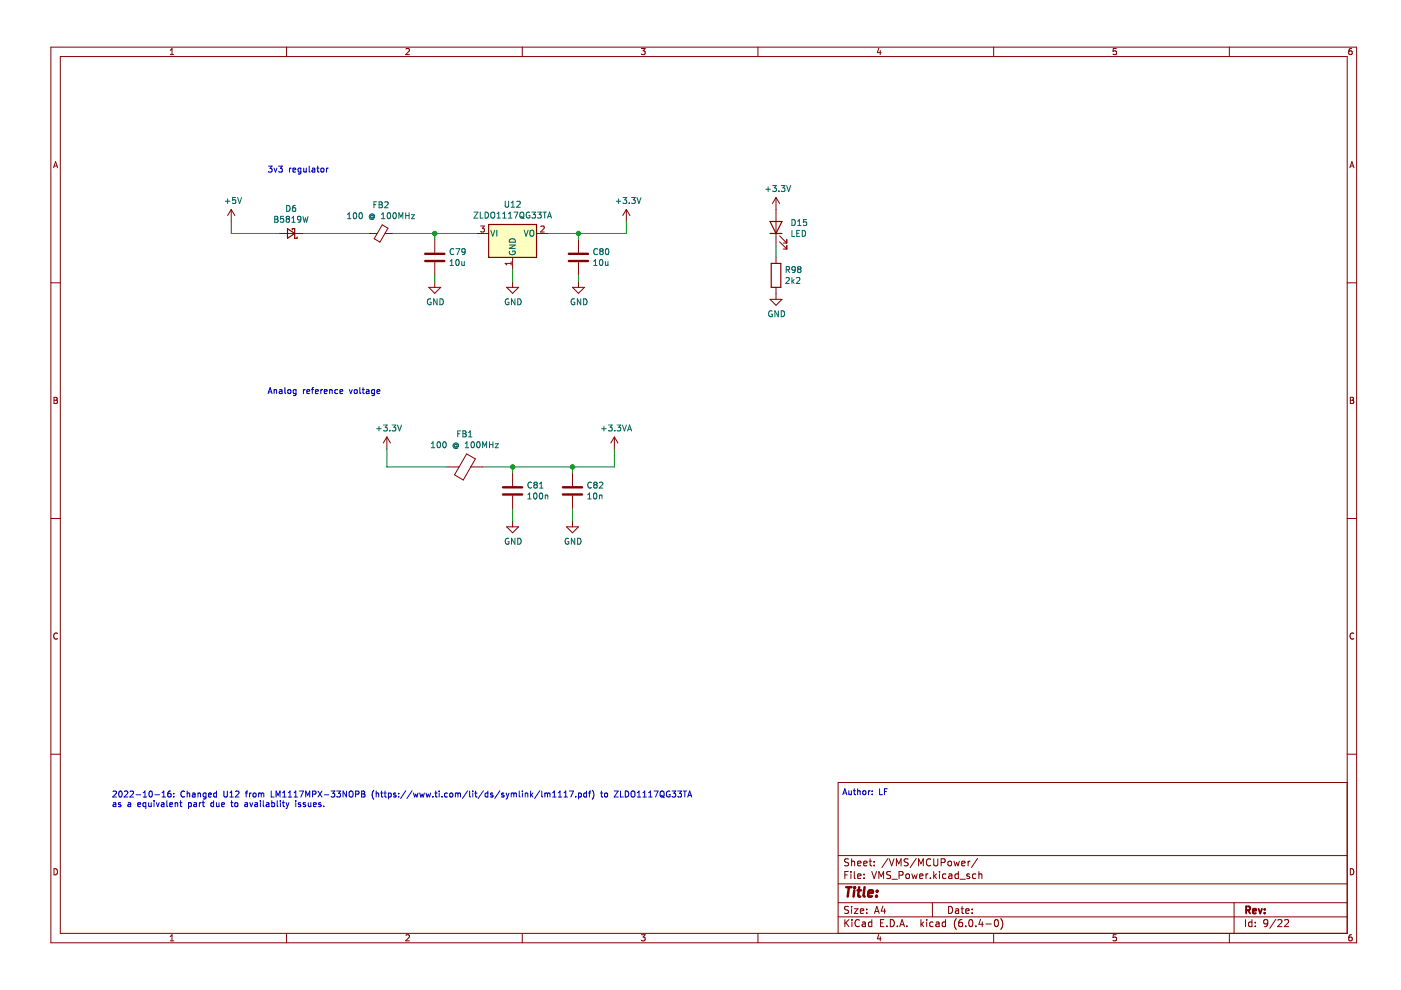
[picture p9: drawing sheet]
<svg xmlns="http://www.w3.org/2000/svg" width="297mm" height="210mm" viewBox="0 0 297 210" stroke-linecap="round" stroke-linejoin="round" font-family="sans-serif">
<path d="M.8 0h296.3v209.9h-296.3z" fill-rule="evenodd" fill="#fff" stroke="#fff" stroke-width=".21"/>
<g fill="none" stroke="#840000" stroke-width=".21">
<path d="M10.8 10h276.8v189.9h-276.8zM12.8 12h272.8v185.9h-272.8zM36.1 11.6h.7M36.1 10.7l.4-.4v1.3M60.8 10v2M86.1 10.4l.5-.1 .2 .4-.8 .9h.8M110.7 10v2M136 10.3h.8l-.5 .5 .4 .1v.6l-.2 .1-.5-.1M160.7 10v2M186.3 10.2l-.3 .9h.8M186.6 10.7v.9M210.7 10v2"/>
<path d="M236.7 10.3h-.7v.6l.6-.1 .1 .7-.2 .1-.5-.1M260.6 10v2M286.6 10.3h-.4l-.2 .3v.7l.2 .3 .4-.1v-.7h-.4l-.2 .2M11.4 35.6l.4-1.3 .4 1.3M11.5 35.2h.6M286.2 35.6l.4-1.3 .5 1.3M286.3 35.2h.6M10.8 60h2M49 44.4l-.7 1.3M49 44.4v2.6M49 44.4l.8 1.3M59.2 49.5h5.1"/>
<path d="M78.2 49.5h1.8M81 47.7l1.3 .7-1.7 2.9-1.3-.7zM81.6 49.5h1.7M92.2 50.8v2.8M92.2 55.6v2.8M92.2 59.7v1.2M101.1 49.5h2.5M108.7 54.6v2.5M108.7 59.7v1.2M113.8 49.5h2.5M122.6 50.8v2.8M122.6 55.6v2.8"/>
<path d="M122.6 59.7v1.2M132.8 44.4l-.8 1.3M132.8 44.4v2.6M132.8 44.4l.8 1.3M164.5 41.9v10.1M164.5 54.6v1.2M164.5 41.9l-.7 1.3M164.5 41.9l.8 1.3M165.3 51.3l1.5 1.5M165.3 50l1.5 1.5M166.1 52.8h.7M166.1 51.5h.7"/>
<path d="M166.8 50.8v.7M166.8 52v.8M285.6 60h2M90.9 60.9h2.6l-1.3 1.3zM107.4 60.9h2.6l-1.3 1.3zM121.4 60.9h2.5l-1.3 1.3zM163.3 63.5h2.5l-1.3 1.2zM164.5 60.9v2.6M11.4 84.2h.5l.2 .3-.2 .4 .2 .1 .1 .3-.3 .2h-.5zM11.4 84.9h.5M82 92.7l-.7 1.2M82 92.7v2.5"/>
<path d="M82 92.7l.8 1.2M94.7 99h2.6M98.9 96.2l1.9 1.1-2.6 4.5-1.8-1.1zM99.8 99h2.5M130.3 92.7l-.8 1.2M130.3 92.7v2.5M130.3 92.7l.7 1.2M286.3 84.2h.4l.3 .3-.3 .4 .3 .1v.3l-.2 .2h-.5zM286.3 84.9h.4M10.8 109.9h2M107.4 111.7h2.6l-1.3 1.3zM108.7 100.3v2.8"/>
<path d="M108.7 105.1v2.8M108.7 110.4v1.3M120.1 111.7h2.5l-1.2 1.3zM121.4 100.3v2.8M121.4 105.1v2.8M121.4 110.4v1.3M285.6 109.9h2M12.2 134.3a.58 .58 0 0 0-.8 .6 .58 .58 0 0 0 .8 .5M287 134.3a.58 .58 0 0 0-.8 .6 .58 .58 0 0 0 .8 .5M10.8 159.9h2M285.6 159.9h2M285.6 165.9h-107.9v32"/>
<path d="M11.4 184.2a.66 .66 0 0 1 .8 .6 .66 .66 0 0 1-.8 .7zM36.1 198.6l.4-.4v1.3M36.1 199.5h.7M60.8 197.9v2M86.1 198.3l.5-.1 .2 .4-.8 .9h.8M110.7 197.9v2M136 198.2h.8l-.5 .5 .4 .1v.6l-.2 .1-.5-.1M160.7 197.9v2M177.7 194.4h107.9M177.7 191.4h107.9M177.7 187.4h107.9M177.7 181.4h107.9"/>
<path d="M179.1 195v1.5M179.1 185.5h.5M179.3 195.6l.7 .9M179.8 184.8h-.7v1.5M179.9 192.2h-.6l-.2 .1v.4l.7 .3 .1 .4-.3 .3-.5-.1M179.9 182.2l-.6-.1-.2 .1v.5l.7 .2 .1 .4-.3 .3-.5-.1M180 195l-.9 .8M180.4 184.8v.1M180.4 185.3v1M180.6 182.1v1.5M180.6 192.2v.1M180.6 192.7v1"/>
<path d="M180.6 182.7l.2-.1 .3 .1 .1 .9M180.6 195v.1M180.6 195.5v1M181.1 192.7h.8l-.8 1h.8M181.1 184.8v1.3l.2 .2M181.8 185.8l.8-.2-.1-.2-.4-.1-.3 .2 .1 .7h.6M181.8 183.1l.8-.2-.1-.2-.4-.1-.3 .2 .1 .7h.6M182.2 195.1a.71 .71 0 0 0-1 .5 .71 .71 0 0 0 .7 .9l.3-.2M182.4 193.2l.7-.2v-.3h-.5l-.2 .2 .1 .7h.6M182.8 195.5h.6l.1 1M183.1 183.1l.7-.2v-.2l-.5-.1-.2 .2 .1 .7h.6M183.2 186.1v.2"/>
<path d="M183.2 185.4v.1M183.5 195.8l-.5 .1-.2 .2 .2 .4 .5-.1M183.8 193.5v.2M183.8 192.7v.2M184.3 182.6h.5M184.5 182.1v1.3l.3 .2M184.8 195.5h-.4l-.3 .3 .2 .6h.5M184.8 195v1.5M184.8 184.8l.5 1.5 .5-1.5M185.3 182.7v.1M185.3 183.4v.2M185.4 193.7l.5-1.5 .5 1.5"/>
<path d="M185.6 193.2h.7M186.3 198.1l-.3 .9h.8M186.3 186.3v-1.5l.5 1.1 .5-1.1v1.5M186.6 198.6v.9M186.7 195.7h.5M187.2 192.1l-.4 1.1h1M187.4 195h-.7v1.5h.7M187.6 192.7v1M188.1 196.3v.2M188.3 182l-1.3 1.9M188.6 182.1l.5 1.5 .4-1.5M188.8 195a.76 .76 0 0 1 .8 .7 .76 .76 0 0 1-.8 .8z"/>
<path d="M188.8 184.9l-.5-.1-.3 .3 .1 .3 .7 .3v.4l-.2 .2-.6-.1M189.1 186.4h1.2M190 183.6v-1.5l.5 1.1 .5-1.1v1.5M190.3 196.3v.2M190.6 185.6l.7-.1 .2-.2-.1-.4-.8-.1v1.5M190.8 196.5l.5-1.5 .5 1.5M190.9 196h.7M192.1 185.4l.2-.1 .5 .1v.6l-.1 .2-.4 .1-.2-.2zM192.3 196.3v.2M192.5 182.2l-.5-.1-.2 .1v.5l.6 .2 .1 .4-.2 .3-.6-.1M193.3 185.3l.3 1 .3-.7 .3 .7 .3-1M194.3 182l-1.3 1.9"/>
<path d="M194.8 183.6v-1.5l.5 1.1 .5-1.1v1.5M195 185.8l.7-.2-.1-.2-.4-.1-.2 .2v.7h.6M195.3 195v1.5M195.4 195.9l.4 .6M195.8 195.5l-.5 .5M196.3 185.3v1M196.5 195v.1M196.5 195.5v1M196.8 185.3l-.5 .3M197.3 186.1v.2M197.3 182.2a.71 .71 0 0 0-1 .5 .71 .71 0 0 0 .7 .9l.3-.2M197.7 191.4v3"/>
<path d="M197.8 195.5h-.4l-.3 .3 .2 .6h.5M198 182.1v1.2l.3 .3 .4-.1 .1-.2v-1.2M198 184.8v1.5M198.1 185.7l.4 .6M198.5 195.5h.5l.1 1M198.5 185.3l-.5 .6M199.1 195.8l-.5 .1-.2 .2 .2 .4 .5-.1M199.2 184.8v.1M199.2 185.3v1M199.5 182.9l.8-.1 .1-.2-.1-.4-.8-.1v1.5M200.5 195.5h-.5l-.2 .3 .1 .6h.6M200.5 195v1.5"/>
<path d="M200.5 185.4l-.4-.1-.3 .3 .2 .6h.5M201 182.7l.3-.1 .4 .1 .1 .6-.2 .2-.3 .1-.3-.2zM201.1 192.2a.76 .76 0 0 1 .9 .7 .76 .76 0 0 1-.9 .8zM201.2 185.4h.6v.9M201.8 185.6l-.5 .1-.2 .2 .2 .4 .5-.1M202.3 182.6l.2 1 .3-.7 .3 .7 .3-1M202.6 192.7h.6l.1 1M202.8 194.8a1.72 1.72 0 0 0 0 2.2M203.2 185.4l-.4-.1-.3 .3 .1 .6h.6M203.2 184.8v1.5M203.3 193l-.5 .1-.3 .2 .3 .4 .5-.1M203.5 186.4h1.2"/>
<path d="M203.8 192.7h.5M203.9 183.1l.7-.2-.1-.2-.4-.1-.2 .2 .1 .7h.5M204 192.2v1.3l.3 .2M204 195h-.5a1.01 1.01 0 0 0 0 1.5l.5-.2 .1-.5-.3-.3-.4 .1-.1 .2M204.8 193.2l.7-.2-.1-.3h-.4l-.2 .2v.7h.6M204.8 196.3v.2M205.3 182.6v1M205.5 195.1l.3-.1a.8 .8 0 0 1 .5 .7 .8 .8 0 0 1-.5 .8l-.4-.6zM205.5 185.4l-.3-.1-.2 .2v.2l.5 .2v.3h-.5M205.7 182.6l-.4 .3M206.1 193.5v.2M206.1 192.7v.2"/>
<path d="M206.9 196.3v.2M206.9 185.4l-.4-.1-.3 .3 .1 .6h.6M207.3 182l-1.3 1.9M207.5 185.4l.3-.1 .3 .1 .1 .9M207.5 184.8v1.5M207.9 194.9l-.4 1.1h1M208.3 195.5v1M209 195.9h1.2M210.7 197.9v2M211 195.1l.2-.1a.8 .8 0 0 1 .5 .7 .8 .8 0 0 1-.5 .8l-.4-.6zM212.2 194.8a1.72 1.72 0 0 1 0 2.2M236.7 198.2h-.7v.6l.6-.1 .1 .7-.2 .1-.5-.1"/>
<path d="M260.6 197.9v2M261.6 191.4v6.5M264.1 195v1.5M265.4 195.5h-.4l-.3 .3 .2 .6h.5M265.4 195v1.5M266.1 196.3v.2M266.1 195.5v.2M268.8 195.6l-.3 .3-.4-.1-.2-.2v-.3l.3-.3h.3l.3 .3a1 1 0 0 1-.4 1.2h-.3M270.5 194.9l-1.3 1.9M270.9 195.1l.6-.1 .3 .4-.9 1.1h.9M272.4 195.1l.5-.1 .3 .4-.9 1.1h.9M286.3 184.2a.66 .66 0 0 1 .7 .6 .66 .66 0 0 1-.7 .7z"/>
<path d="M286.6 198.2h-.4l-.2 .3v.7l.2 .3 .4-.1v-.7h-.4l-.2 .2"/>
</g>
<path d="M264.2 193l.7-.1 .2-.2-.1-.4-.8-.1v1.5M264.6 193l.5 .7M265.6 193.2l.7-.2v-.3h-.5l-.2 .2 .1 .7h.6M266.8 192.7l.4 1 .4-1M268.1 193.5v.2M268.1 192.7v.2" fill="none" stroke="#840000" stroke-width=".39"/>
<path d="M179.4 188.1h1.1M180 188.1l-.3 2M181.1 188.8l-.1 1.3M181.2 188.1v.2M181.8 188.8h.8M182.2 188.1l-.2 1.7v.2l.4 .1M183.3 188.1l-.2 1.7 .2 .3M184.1 189.4l1-.2-.1-.3-.5-.1-.4 .3v.9h.8M185.8 189.9v.2M186 188.9v.2" fill="none" stroke="#840000" stroke-width=".52"/>
<g fill="none" stroke="#006464" stroke-width=".21">
<path d="M162.9 39.6v1M163.8 39.3h.8l-.4 .5 .3 .1v.6l-.1 .1-.6-.1M165.6 39.3h.8l-.4 .5 .4 .1v.6l-.2 .1-.6-.1M166.8 39.3l.4 1.3 .4-1.3M47.8 42.7h.9M48.3 42.2v.9M49.9 41.9h-.6v.6l.6-.1v.6l-.1 .1-.5-.1M50.4 41.9l.4 1.2 .4-1.2M58.2 45.9h.5l.2 .2-.2 .4 .2 .1 .1 .3-.3 .2h-.5zM58.2 46.5h.5M60.1 45.9h-.6v.6l.6-.1v.6l-.2 .1-.4-.1M60.8 43.6a.64 .64 0 0 1 .7 .6 .64 .64 0 0 1-.7 .6z"/>
<path d="M60.9 46.4l-.2-.2 .2-.3h.4l.1 .2-.3 .3M60.9 46.4l-.2 .2v.3l.2 .2h.4l.1-.2-.1-.4-.2-.1M60.9 46.4h.2M61.9 47.1h.7M61.9 46.2l.3-.3v1.2M62.6 43.6h-.4l-.1 .3-.1 .7 .2 .2 .5-.1-.1-.6-.4-.1-.2 .3M63.8 46.4l-.2 .2h-.4l-.1-.6 .5-.1 .2 .2-.1 .7-.1 .3h-.4M64.2 45.9l.3 1.2 .3-.9 .2 .9 .3-1.2M73.7 46.4h.7M73.7 45.5l.3-.4v1.3M75 45.2l.2-.1a.68 .68 0 0 1 .4 .6 .68 .68 0 0 1-.4 .7l-.3-.5zM76.2 45.2l.2-.1a.68 .68 0 0 1 .4 .6 .68 .68 0 0 1-.4 .7l-.3-.5z"/>
<path d="M79.1 45.8a.3 .3 0 0 0-.4-.1 .3 .3 0 0 0 0 .5 .3 .3 0 0 0 .4-.1M79.1 45.6v.5M79.1 46.1l.1 .1a.56 .56 0 0 0 0-.8 .56 .56 0 0 0-.8 0 .56 .56 0 0 0-.1 .8 .6 .6 0 0 0 1 .2M79.3 43.4h.4M79.9 42.8h-.6v1.3M80.4 42.8h.4l.2 .2-.2 .4 .2 .1 .1 .3-.3 .3h-.4zM80.4 43.4h.4M80.9 46.4h.7M80.9 45.5l.3-.4v1.3M81.6 42.9l.5-.1 .2 .4-.8 .9h.8M82.2 45.2l.2-.1a.68 .68 0 0 1 .4 .6 .68 .68 0 0 1-.4 .7l-.3-.5zM83.4 45.2l.2-.1a.68 .68 0 0 1 .4 .6 .68 .68 0 0 1-.4 .7l-.3-.5z"/>
<path d="M84.6 46.4v-1.3l.4 .9 .4-.9v1.3M86 45.7h.7M86 45.1v1.3M86.7 45.1v1.3M87.2 45.5h.7l-.7 .9h.7M95.4 56.3h.7M95.4 55.4l.4-.4v1.3M96.2 52.8a.56 .56 0 0 0-.8 .6 .56 .56 0 0 0 .8 .5M96.6 52.7h.9l-.6 1.3M96.8 55.1l.1-.1a.68 .68 0 0 1 .5 .7 .68 .68 0 0 1-.5 .6l-.3-.5zM97.9 55.4l.1 .8h.4M98.4 55.4v.9"/>
<path d="M98.6 53.3l-.2 .2-.4-.1v-.6l.4-.1 .2 .3v.7l-.2 .2-.4 .1M100.5 45h.8l-.8 1.2h.8M101.8 45v1.2h.6M102.8 45a.64 .64 0 0 1 .8 .6 .64 .64 0 0 1-.8 .6zM104.1 48.8l.4 1.3 .4-1.3M104.1 45.2l.3-.2a.43 .43 0 0 1 .5 .4v.4a.42 .42 0 0 1-.4 .5 .42 .42 0 0 1-.4-.5zM105.3 48.8v1.3M105.4 45.3l.4-.3v1.2M105.4 46.2h.7M106.6 46.2h.7M106.6 45.3l.4-.3v1.2M107.1 42.7v1l.3 .2h.2l.2-.2v-1"/>
<path d="M107.8 46.2h.7M107.8 45.3l.4-.3v1.2M108 52h1.3l-1.3 .7h1.3M108 53.3a.58 .58 0 0 0 .6 .7 .58 .58 0 0 0 .5-.8h-.4v.3M108.2 50.7a.66 .66 0 0 1 .7 0 .66 .66 0 0 1 .4 .6h-1.3zM108.4 43.9h.7M108.4 43l.3-.3v1.2M109 45h.8l-.5 1.2M109.6 42.8l.5-.1 .2 .3-.8 .9h.8M110.3 45.2l.2-.2a.43 .43 0 0 1 .6 .4v.4a.42 .42 0 0 1-.5 .5 .42 .42 0 0 1-.4-.5zM110.5 45.9l.6 .5M111.1 48.8l.5 1.3 .4-1.3"/>
<path d="M112.3 45a.58 .58 0 0 0-.8 .6 .58 .58 0 0 0 .8 .5v-.4h-.2M112.4 49l.2-.2a.43 .43 0 0 1 .6 .4v.5a.42 .42 0 0 1-.4 .4 .42 .42 0 0 1-.5-.4zM112.8 45h.7l-.4 .5 .4 .1v.5l-.2 .1-.5-.1M114 45h.8l-.5 .5 .4 .1v.5l-.2 .1-.5-.1M115.1 45h.7M115.5 45v1.2M116.1 46.2l.4-1.2 .4 1.2M116.2 45.9h.6M125.9 56.3h.7M125.9 55.4l.3-.4v1.3M126.7 52.8a.56 .56 0 0 0-.8 .6 .56 .56 0 0 0 .8 .5M127.2 55.1l.2-.1a.68 .68 0 0 1 .4 .7 .68 .68 0 0 1-.4 .6l-.3-.5z"/>
<path d="M127.4 53.3l-.2 .2v.2l.2 .3h.2l.3-.3-.1-.3-.2-.1M127.4 53.3l-.2-.3 .2-.3 .4 .1 .1 .2-.3 .3M127.4 53.3h.2M128.4 55.4v.8h.5M128.5 52.8l.2-.1a.68 .68 0 0 1 .4 .7 .68 .68 0 0 1-.4 .6l-.3-.5zM128.9 55.4v.9M130.6 42.7h1M131.1 42.2v.9M132.1 41.9h.8l-.4 .5 .3 .1v.5l-.2 .1-.5-.1M133.4 43v.1M133.9 41.9h.8l-.4 .5 .3 .1v.5l-.2 .1-.5-.1M135.1 41.9l.4 1.2 .4-1.2"/>
<path d="M162.4 40.1h.9M165.2 40.5v.1M166.6 59l.5-.2 .3 .4-.8 .9h.8M166.7 57.2l.6-.1 .1-.5-.7-.1v1.3M167 57.2l.4 .6M167.9 58.8v1.3M167.9 46.5a.64 .64 0 0 1 .7 .7 .64 .64 0 0 1-.7 .6zM167.9 48.9v1.2h.6M168 59.6l.4 .5M168.4 59.3l-.5 .4M168.6 57.1l-.2 .2-.4-.1v-.6l.4-.1 .2 .3v.7l-.2 .2-.4 .1M168.9 59l.4-.2 .3 .4-.8 .9h.8"/>
<path d="M168.9 49.5h.5M169.1 46.9l.4-.4v1.3M169.1 47.8h.7M169.3 57.1l-.2-.3 .2-.3h.3l.2 .3-.2 .3M169.3 57.1l-.2 .2 .1 .4 .1 .1h.3l.2-.2v-.4l-.2-.1M169.3 57.1h.3M169.5 48.9h-.6v1.2h.6M170.1 48.9a.64 .64 0 0 1 .7 .6 .64 .64 0 0 1-.7 .6zM171 46.5h-.6l-.1 .7 .6-.1 .1 .6-.2 .1-.5-.1M91.3 63.4a.58 .58 0 0 0-.7 .6 .58 .58 0 0 0 .8 .5v-.4h-.2M92.7 63.4v1.2l-.8-1.2v1.2M93.3 63.4a.64 .64 0 0 1 .7 .6 .64 .64 0 0 1-.7 .6z"/>
<path d="M107.8 63.4a.58 .58 0 0 0-.7 .6 .58 .58 0 0 0 .8 .5v-.4h-.2M109.2 63.4v1.2l-.8-1.2v1.2M109.8 63.4a.64 .64 0 0 1 .7 .6 .64 .64 0 0 1-.7 .6zM121.8 63.4a.58 .58 0 0 0-.7 .6 .58 .58 0 0 0 .8 .5v-.4h-.3M123.1 63.4v1.2l-.7-1.2v1.2M123.7 63.4a.64 .64 0 0 1 .8 .6 .64 .64 0 0 1-.8 .6zM163.7 66a.58 .58 0 0 0-.7 .5 .58 .58 0 0 0 .8 .5v-.4h-.3M165 65.9v1.3l-.7-1.3v1.3M165.6 65.9a.64 .64 0 0 1 .8 .6 .64 .64 0 0 1-.8 .7zM79.9 90.9h.9M80.4 90.4v1M81.3 90.1h.8l-.4 .5 .3 .1v.6l-.1 .1-.6-.1"/>
<path d="M82.6 91.3v.1M83.1 90.1h.8l-.4 .5 .4 .1v.6l-.2 .1-.6-.1M84.3 90.1l.4 1.3 .4-1.3M91.5 94.9h.7M91.5 94l.3-.3v1.2M92.8 93.8l.2-.1a.68 .68 0 0 1 .4 .6 .68 .68 0 0 1-.4 .6l-.3-.5zM94 93.8l.2-.1a.68 .68 0 0 1 .4 .6 .68 .68 0 0 1-.4 .6l-.3-.5zM96.9 94.3a.3 .3 0 0 0-.5 0 .3 .3 0 0 0 0 .4 .3 .3 0 0 0 .5 0M96.9 94.2v.5M96.9 94.7l.1 .1a.56 .56 0 0 0-.1-.8 .56 .56 0 0 0-.7 0 .56 .56 0 0 0-.1 .8 .6 .6 0 0 0 1 .1M97 92h.5M97.7 91.4h-.7v1.2"/>
<path d="M98.1 92h.5M98.1 91.4h.5l.2 .2-.2 .4 .2 .1 .1 .3-.3 .2h-.5zM98.6 94.9h.8M98.6 94l.4-.3v1.2M99.3 92.6h.8M99.3 91.7l.4-.3v1.2M100 93.8l.2-.1a.68 .68 0 0 1 .4 .6 .68 .68 0 0 1-.4 .6l-.3-.5zM101.2 93.8l.2-.1a.68 .68 0 0 1 .4 .6 .68 .68 0 0 1-.4 .6l-.3-.5zM102.3 94.9v-1.2l.5 .9 .4-.9v1.2M103.8 93.7v1.2M103.8 94.3h.7M104.5 93.7v1.2"/>
<path d="M105 94.1h.7l-.7 .8h.7M127.6 90.9h.9M128 90.4v1M129 90.1h.8l-.4 .5 .3 .1v.6l-.1 .1-.6-.1M130.3 91.3v.1M130.8 90.1h.8l-.4 .5 .3 .1v.6l-.1 .1-.6-.1M132 90.1l.4 1.3 .4-1.3M133.1 91.4l.4-1.3 .4 1.3M133.2 91h.6M107.8 114.2a.58 .58 0 0 0-.7 .6 .58 .58 0 0 0 .8 .5v-.5h-.2M109.2 114.1v1.3l-.8-1.3v1.3M109.8 114.1a.64 .64 0 0 1 .7 .7 .64 .64 0 0 1-.7 .6z"/>
<path d="M111.9 105.8h.7M111.9 104.9l.4-.4v1.3M112.7 102.3a.56 .56 0 0 0-.8 .6 .56 .56 0 0 0 .8 .5M113.3 104.6l.1-.1a.68 .68 0 0 1 .5 .7 .68 .68 0 0 1-.5 .6l-.3-.5zM113.4 102.8l-.2 .2v.2l.2 .3 .4-.1 .1-.2v-.3l-.2-.1M113.4 102.8l-.2-.3 .2-.3 .4 .1 .1 .2-.2 .3M113.4 102.8h.3M114.4 103.5h.7M114.4 102.6l.4-.4v1.3M114.5 104.6l.1-.1a.68 .68 0 0 1 .5 .7 .68 .68 0 0 1-.5 .6l-.3-.5zM115.6 105v.8M115.6 105.1l.5-.1 .1 .8"/>
<path d="M120.5 114.2a.58 .58 0 0 0-.7 .6 .58 .58 0 0 0 .8 .5v-.5h-.2M121.9 114.1v1.3l-.8-1.3v1.3M122.5 114.1a.64 .64 0 0 1 .7 .7 .64 .64 0 0 1-.7 .6zM124.6 105.8h.7M124.6 104.9l.4-.4v1.3M125.4 102.3a.56 .56 0 0 0-.8 .6 .56 .56 0 0 0 .8 .5M125.9 104.6l.2-.1a.68 .68 0 0 1 .5 .7 .68 .68 0 0 1-.5 .6l-.3-.5zM126.1 102.8l-.2 .2v.2l.2 .3 .4-.1 .1-.2-.1-.3-.1-.1M126.1 102.8l-.2-.3 .2-.3 .4 .1 .1 .2-.2 .3M126.1 102.8h.3M127.1 105.1l.5-.1v.8M127.1 105v.8"/>
<path d="M127.1 102.3l.5-.1 .2 .4-.8 .9h.8"/>
</g>
<path d="M90.1 55.3h4.1M90.1 53.8h4.1M120.6 55.3h4.1M120.6 53.8h4.1M106.7 104.8h4M106.7 103.3h4M119.3 104.8h4.1M119.3 103.3h4.1" fill="none" stroke="#840000" stroke-width=".51"/>
<path d="M103.6 47.6h10.2v7h-10.2z" fill-rule="evenodd" fill="#ffffc2" stroke="#ffffc2" stroke-width=".25"/>
<path d="M61 48.5l1.5 1-1.5 1zM62 48.7v-.2h.5v2h.5v-.2M103.6 47.6h10.2v7h-10.2zM163.3 49.5h2.5M163.3 47h2.5l-1.3 2.5zM163.5 55.8h2v5.1h-2z" fill="none" stroke="#840000" stroke-width=".25"/>
<path d="M101.9 47.9h.8l-.4 .5 .3 .1v.6l-.1 .1-.6-.1M108.4 55.5v.7M108.4 55.8h-1.3l.4 .4M114.7 48l.4-.1 .3 .4-.8 .9h.8" fill="none" stroke="#a90000" stroke-width=".21"/>
<g fill="none" stroke="#0000c2" stroke-width=".21">
<path d="M56.9 35.2h.8l-.4 .5 .3 .1v.6l-.2 .1-.5-.1M58.1 35.6l.3 .9 .3-.9M59.1 35.2h.8l-.5 .5 .4 .1v.6l-.2 .1-.5-.1M61.4 35.6v.9M61.7 35.6l-.3 .3M62.1 36.1l.6-.2-.1-.2-.3-.1-.2 .2 .1 .6h.4M63.8 35.6v1.1l-.2 .2h-.4M63.8 35.7l-.4-.1-.2 .3 .1 .5h.5M64.4 35.6l.1 .8h.4M64.9 35.6v.9M65.5 35.2v1.1l.2 .2M66.2 35.7h.5l.1 .8"/>
<path d="M66.8 35.9l-.7 .3 .2 .3 .5-.1M67.2 35.6h.5M67.4 35.2v1.1l.3 .2M68.1 35.8l.2-.2 .3 .2v.6h-.5zM69.2 35.6v.9M69.6 35.6l-.4 .3M56.8 83.5l.5-1.3 .4 1.3M57 83.1h.6M58.1 82.6v.9M58.1 82.7h.5l.1 .8M59.3 82.7h.4l.1 .8M59.8 82.9l-.6 .2 .2 .4 .4-.1"/>
<path d="M60.4 82.2v1.1l.2 .2M61.1 82.7l.2-.1 .3 .1v.7l-.5-.1zM62.8 82.7l-.4-.1-.2 .2 .1 .6h.5M62.8 82.6v1l-.3 .3-.3-.1M64.3 82.6v.9M64.7 82.6l-.4 .2M65.1 83l.6-.1-.1-.2-.4-.1-.1 .2v.6h.5M66 82.6h.5M66.5 82.2l-.3 .2v1.1M66.9 83l.6-.1-.1-.2-.3-.1-.2 .2v.6h.5M68 82.6v.9M68.4 82.6l-.4 .2"/>
<path d="M68.7 83l.7-.1-.1-.2-.4-.1-.2 .2 .1 .6h.5M69.9 82.7h.5v.8M69.9 82.6v.9M71.6 82.7l-.4-.1-.2 .2 .1 .6h.5M72.1 83l.6-.1-.1-.2-.3-.1-.2 .2v.6h.5M74.1 82.6l.3 .9 .3-.9M75.2 82.7l.1-.1 .4 .1-.1 .7-.4-.1zM76.3 82.2v1.1l.2 .2M76.8 82.6h.5M77 82.2v1.1l.3 .2M77.7 82.7h.5v.8M78.2 82.9l-.6 .2 .2 .4 .4-.1"/>
<path d="M79.4 82.7l-.4-.1-.2 .2 .1 .6h.5M79.4 82.6v1l-.3 .3-.3-.1M79.9 83l.6-.1v-.2l-.4-.1-.2 .2 .1 .6h.5M24 167.8l.4-.1 .3 .4-.8 .9h.8M24 170.2h.5l.1 .8M24.6 170.5l-.6 .2 .1 .3h.5M25.3 167.8l.2-.1a.68 .68 0 0 1 .4 .7 .68 .68 0 0 1-.4 .6l-.3-.5zM25.6 170.2h-.3l-.2 .2 .1 .1 .4 .2v.3h-.5M26.4 167.8l.5-.1 .2 .4-.8 .9h.8M27.2 170.2h.4l.1 .8M27.6 167.8l.5-.1 .2 .4-.8 .9h.8M27.7 170.5l-.6 .2 .2 .3h.4"/>
<path d="M28.9 168.5h.9M29.2 170.6l.6-.1v-.3h-.4l-.2 .2 .1 .6h.5M30.4 169h.7M30.4 168.1l.3-.4v1.3M30.9 170.2h-.4l-.2 .2 .1 .6h.5M30.9 170.2v1.3M31.5 170.2l.1 .8 .5-.1M31.7 167.8l.2-.1a.68 .68 0 0 1 .4 .7 .68 .68 0 0 1-.4 .6l-.3-.5zM32.1 170.2v.8M32.7 169.8v.1M32.7 170.2v.8M32.8 168.5h1"/>
<path d="M33.1 170.2l.4 .8 .3-.8M34.2 170.2h.5l.1 .8M34.4 169h.7M34.4 168.1l.3-.4v1.3M34.8 170.5l-.6 .2 .2 .3h.4M35.4 169.8v1.1l.2 .1M36 170.6l.6-.1-.1-.3h-.3l-.2 .2v.6h.5M36.2 167.7l-.4 .1-.2 .2v.7l.2 .3 .4-.1v-.6l-.4-.1-.2 .2M36.8 168.9v.1M36.8 168.2v.1M37.1 170.3l.5-.1 .1 .8M37.1 170.2v.8"/>
<path d="M38.1 170.2h.5M38.3 169.8v1.1l.3 .1M39.1 167.8a.56 .56 0 0 0-.8 .6 .56 .56 0 0 0 .8 .5M39.7 168.3l.5-.1v.8M39.7 167.7v1.3M40 170.2h.3l.3 .2-.1 .6h-.5M40 170.2v1.3M40.8 168.2h.5l.1 .8M41.1 170.2h.5l.1 .8M41.4 168.4l-.6 .3 .1 .3 .5-.1M41.7 170.5l-.6 .2 .1 .3h.5M42 168.3l.5-.1v.8"/>
<path d="M42 168.1v.9M42.3 170.2v.8M42.6 170.2l-.3 .2M42.9 170.2h.5M43.1 169.8v1.1l.3 .1M43.7 168.2l-.4-.1-.2 .3 .1 .5h.5M43.7 168.1v1.1l-.3 .2h-.3M44.2 168.6l.6-.2v-.2l-.4-.1-.2 .2 .1 .6h.5M45.3 169.8v1.2M45.3 170.2h-.4l-.2 .2 .1 .6h.5M45.9 168.2l-.4-.1-.2 .3 .1 .5h.5M45.9 167.7v1.3"/>
<path d="M45.9 170.2l.1 .8 .4-.1M46.4 170.2v.8M47 170.6l.6-.1-.1-.3h-.3l-.2 .2v.6h.5M47.5 167.7v1l.2 .3 .4-.1 .1-.2v-1M48.7 169h.8M48.7 168.1l.4-.4v1.3M48.9 170.2h.5M49.1 169.8v1.1l.3 .1M49.9 170.2h.3l.2 .2v.4l-.2 .2-.4-.2zM50 167.8l.4-.1 .3 .4-.8 .9h.8M51.9 170.2h.5l.1 .8M52 168.1h.5"/>
<path d="M52.5 167.7l-.3 .2v1.1M52.5 170.5l-.6 .2 .2 .3h.4M52.9 168.1v.9M53 170.2l.3 .8 .3-.8M53.3 168.1l-.4 .3M53.8 168.2l.3-.1 .2 .3v.3l-.2 .3-.5-.3zM54.1 170.2h.4l.1 .8M54.6 170.5l-.6 .2 .2 .3h.4M54.8 168.3l.4-.2 .2 .2M54.8 168.1v.9M55.2 169.8v.1M55.2 170.2v.8"/>
<path d="M55.4 168.3l.2-.2 .3 .1v.8M55.4 168.3v.7M55.8 169.8v1.1l.2 .1M56.5 170.2h.5v.8M57 170.5l-.6 .2 .2 .3h.4M57.5 167.7v1.3h.6M57.6 170.2h.4l.2 .2-.1 .6h-.5M57.6 169.8v1.2M58.5 169v-1.3l.5 .9 .4-.9v1.3M58.8 169.8v1.1l.2 .1M59.4 169.8v.1M59.4 170.2v.8"/>
<path d="M59.9 170.2h.4M59.9 169h.7M59.9 168.1l.4-.4v1.3M60 169.8v1.1l.3 .1M60.6 170.2l.4 .8M61 171l-.4 .5M61.1 169h.8M61.1 168.1l.4-.4v1.3M61.3 170.2l-.3 .8M62.3 169h.8M62.3 168.1l.4-.4v1.3M62.7 169.8v.1"/>
<path d="M62.7 170.2v.8M63.5 167.7h.8l-.5 1.3M63.7 170.2h-.3l-.2 .2 .1 .1 .4 .2v.3h-.5M64.8 170.2h-.3l-.2 .2v.1l.5 .2v.3h-.5M64.8 169v-1.3l.4 .9 .5-.9v1.3M65.4 170.2v.8l.5-.1M65.9 170.2v.8M66.3 168.4l.6-.1v-.5l-.6-.1v1.3M66.5 170.6l.6-.1-.1-.3h-.4l-.1 .2v.6h.5M67.4 167.7l.9 1.3M68 170.2h-.3l-.2 .2 .1 .1 .4 .2v.3h-.5M68.3 167.7l-.9 1.3"/>
<path d="M68.6 170.9v.1M68.7 168.5h1M70.2 167.7h.8l-.4 .5 .3 .1v.6l-.2 .1-.5-.1M71.4 167.7h.8l-.4 .5 .3 .1v.6l-.1 .1-.6-.1M73.5 167.7v1.3l-.8-1.3v1.3M74.1 167.9l.2-.2a.43 .43 0 0 1 .6 .4v.5a.42 .42 0 0 1-.5 .4 .42 .42 0 0 1-.4-.4zM75.4 168.4l.6-.1 .1-.5-.7-.1v1.3M76.7 167.7h.4l.2 .3-.2 .3 .2 .1 .1 .3-.3 .3h-.4zM76.7 168.3h.4M79.3 167.5a1.46 1.46 0 0 0 0 2M79.7 168.3l.5-.1 .1 .8M79.7 167.7v1.3"/>
<path d="M80.7 168.1h.5M80.9 167.7v1.1l.3 .2M81.4 168.1h.5M81.6 167.7v1.1l.3 .2M82.3 168.2l.4-.1 .3 .3-.2 .5h-.5M82.3 168.1v1.3M83.9 168.2l-.3-.1-.2 .2 .1 .2 .4 .1v.3h-.5M84.5 168.9v.1M84.5 168.2v.1M86 167.7l-1.1 1.6M87.4 167.7l-1.1 1.6M87.7 168.1l.2 .9 .3-.6 .2 .6 .2-.9"/>
<path d="M89 168.1l.2 .9 .3-.6 .2 .6 .3-.9M90.3 168.1l.3 .9 .2-.6 .3 .6 .2-.9M91.8 168.9v.1M92.2 168.1h.5M92.4 167.7v1.1l.3 .2M93.1 167.7v.1M93.1 168.1v.9M93.7 168.9v.1M94.9 168.2l-.4-.1-.2 .3 .1 .5h.5M95.5 168.2l.3-.1 .2 .3v.3l-.2 .3-.5-.3zM96.6 168.3l.3-.2 .2 .2M96.6 168.1v.9"/>
<path d="M97.1 168.3l.2-.2 .3 .1v.8M97.1 168.3v.7M99.2 167.7l-1.1 1.6M99.6 167.7v1.1l.2 .2M100.2 167.7v.1M100.2 168.1v.9M100.7 168.1h.4M100.8 167.7v1.1l.3 .2M102.5 167.7l-1.1 1.6M103.4 168.2l-.3-.1-.3 .3 .2 .5h.4M103.4 167.7v1.3M104.5 168.2l-.3-.1-.2 .2v.2l.5 .1v.3h-.5"/>
<path d="M106 167.7l-1.1 1.6M106.8 168.2l-.3-.1-.2 .2 .1 .2 .4 .1v.3h-.5M107.3 168.1l.3 .9M107.6 169l-.3 .4M107.9 168.1l-.3 .9M108.4 168.3l.4-.2 .1 .2M108.4 168.1v.9M108.9 168.3l.2-.2 .3 .1 .1 .8M108.9 168.3v.7M110.1 167.7v1.1l.2 .2M110.8 167.7v.1M110.8 168.1v.9"/>
<path d="M111.4 168.3l.4-.1 .1 .8M111.4 168.1v.9M112.5 167.7v1.3M112.6 168.5l.4 .5M113 168.1l-.5 .5M114.4 167.7l-1 1.6M114.9 167.7v1.1l.1 .2M115.5 168.3l.4-.2 .2 .2M115.5 168.1v.9M116.1 168.3l.2-.2 .3 .1v.8M116.1 168.3v.7M117.2 169h.7"/>
<path d="M117.2 168.1l.3-.4v1.3M118.4 169h.7M118.4 168.1l.3-.4v1.3M119.6 169h.7M119.6 168.1l.3-.4v1.3M120.7 167.7h.9l-.6 1.3M122.1 168.9v.1M122.7 168.2l.3-.1 .3 .3-.2 .5h-.4M122.7 168.1v1.3M124.4 168.2l-.4-.1-.2 .3 .1 .5h.5M124.4 167.7v1.3M124.8 168.1h.5"/>
<path d="M125.3 167.7l-.3 .2v1.1M125.6 167.5a1.46 1.46 0 0 1 0 2M127.3 168.1h.5M127.5 167.7v1.1l.3 .2M128.2 168.3l.2-.2 .4 .2-.1 .6h-.5zM130.2 167.7h.9l-.9 1.3h.9M131.5 167.7v1.3h.7M132.6 167.7a.64 .64 0 0 1 .7 .7 .64 .64 0 0 1-.7 .6zM133.8 167.9l.3-.2a.43 .43 0 0 1 .5 .4v.5a.42 .42 0 0 1-.4 .4 .42 .42 0 0 1-.4-.4zM135.1 169h.7M135.1 168.1l.4-.4v1.3M136.3 169h.7"/>
<path d="M136.3 168.1l.4-.4v1.3M137.5 169h.8M137.5 168.1l.4-.4v1.3M138.7 167.7h.8l-.5 1.3M140 167.9l.3-.2a.43 .43 0 0 1 .5 .4v.5a.42 .42 0 0 1-.4 .4 .42 .42 0 0 1-.5-.4zM140.2 168.7l.7 .4M142 167.8a.58 .58 0 0 0-.7 .6 .58 .58 0 0 0 .8 .5v-.5h-.3M142.5 167.7h.8l-.4 .5 .3 .1v.6l-.2 .1-.5-.1M143.7 167.7h.8l-.4 .5 .3 .1v.6l-.2 .1-.5-.1M144.8 167.7h.8M145.2 167.7v1.3M145.8 169l.4-1.3 .5 1.3"/>
<path d="M145.9 168.6h.6M178.7 168.5l.4-1.3 .4 1.3M178.8 168.1h.6M180 167.6v.8h.5M180.5 167.6v.9M180.9 167.6h.5M181.1 167.2v1.1l.3 .2M181.8 167.8l.5-.1 .1 .8M181.8 167.2v1.3M183 167.8l.2-.2 .3 .2v.6h-.5zM184.1 167.6v.9M184.5 167.6l-.4 .3"/>
<path d="M184.9 168.4v.1M184.9 167.7v.1M186.5 167.2v1.3h.6M187.5 167.8h.4M188.1 167.2h-.6v1.3"/>
</g>
<g fill="none" stroke="#009600" stroke-width=".21">
<path d="M49 47v2.5h10.2M64.3 49.5h13.9M83.3 49.5h17.8M92.2 49.5v1.3M92.2 58.4v1.3M108.7 57.1v2.6M122.6 49.5v1.3M122.6 58.4v1.3M132.8 47v2.5h-16.5M164.5 52v2.6M82 95.2v3.8h12.7M108.7 99v1.3"/>
<path d="M121.4 99v1.3M130.3 95.2v3.8h-28M108.7 107.9v2.5M121.4 107.9v2.5"/>
</g>
<g fill="#009600" stroke="#009600" stroke-width=".21">
<circle cx="108.7" cy="99" r=".46"/>
<circle cx="121.4" cy="99" r=".46"/>
<circle cx="92.2" cy="49.5" r=".46"/>
<circle cx="122.6" cy="49.5" r=".46"/>
</g>
</svg>
